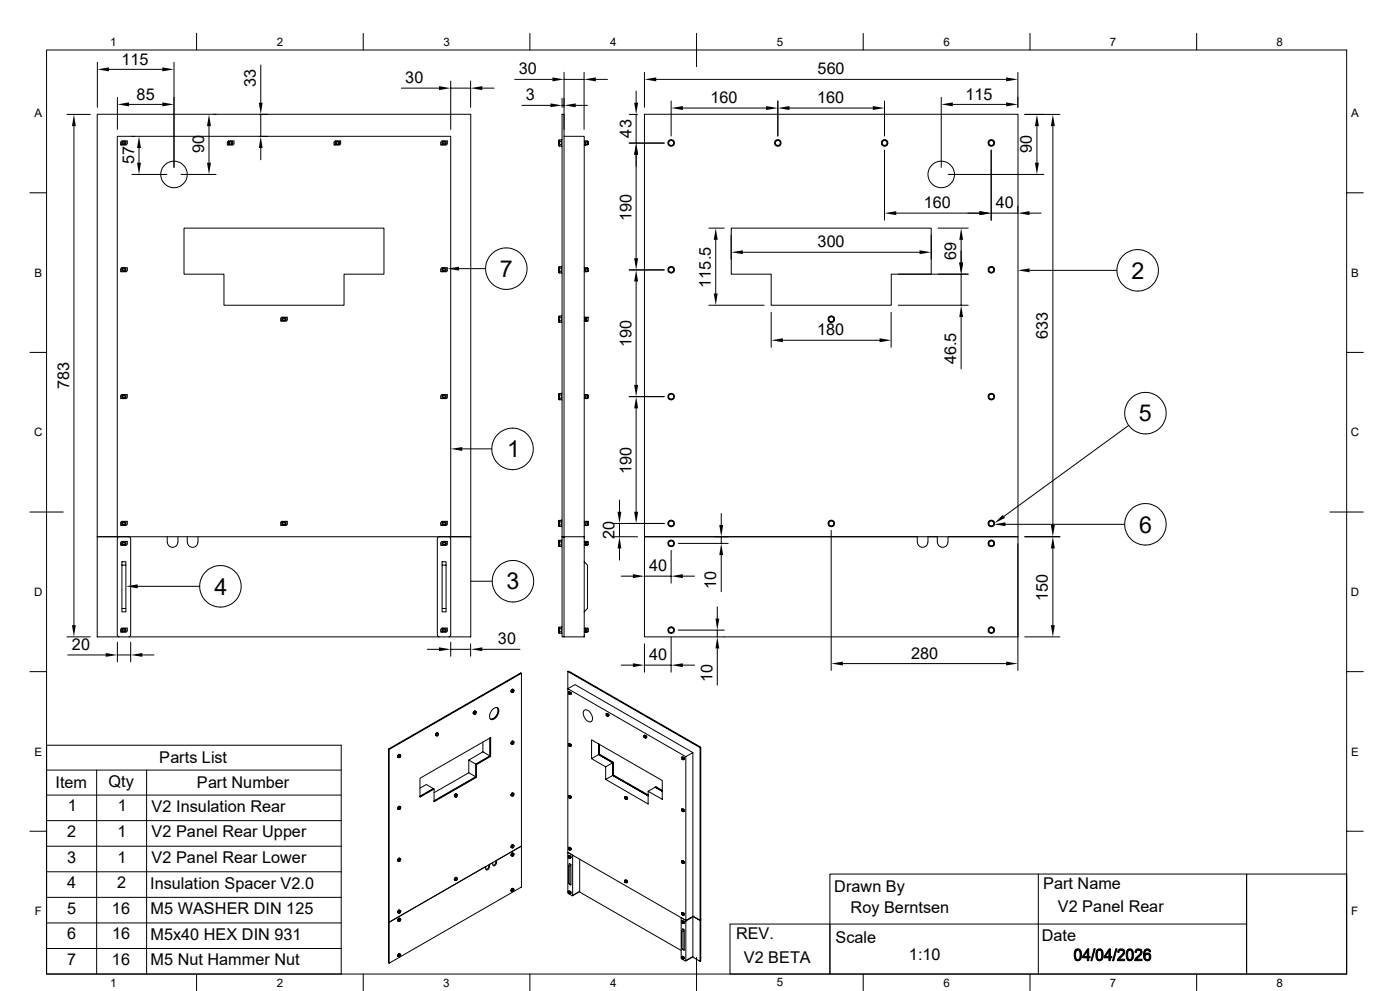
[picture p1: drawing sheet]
<svg xmlns="http://www.w3.org/2000/svg" width="420mm" height="297mm" viewBox="0 0 420 297" stroke-linecap="round" stroke-linejoin="round" font-family="sans-serif">
<defs><g id="words">
<g font-size="7">
<text x="149.9" y="83">7</text>
<text x="339.4" y="83.5">2</text>
<text x="341.7" y="126.3">5</text>
<text x="152.1" y="137.1">1</text>
<text x="341.7" y="159.6">6</text>
<text x="64.3" y="178.2">4</text>
<text x="151.9" y="176.7">3</text>
</g>
<g font-size="4.9">
<text x="36.4" y="19.3">115</text>
<text x="155.6" y="22.3">30</text>
<text x="245.3" y="22.3">560</text>
<text x="41" y="29.8">85</text>
<text x="76.7" y="26.1" transform="rotate(-90 76.7 26.1)">33</text>
<text x="121.6" y="25">30</text>
<text x="289.6" y="29.8">115</text>
<text x="157.7" y="30.1">3</text>
<text x="213.1" y="30.9">160</text>
<text x="245.1" y="30.9">160</text>
<text x="189.4" y="41.2" transform="rotate(-90 189.4 41.2)">43</text>
<text x="61.3" y="46" transform="rotate(-90 61.3 46)">90</text>
<text x="309.6" y="46" transform="rotate(-90 309.6 46)">90</text>
<text x="40.3" y="49.3" transform="rotate(-90 40.3 49.3)">57</text>
<text x="277.1" y="62.4">160</text>
<text x="298.7" y="62.4">40</text>
<text x="189.4" y="66.1" transform="rotate(-90 189.4 66.1)">190</text>
<text x="245.3" y="74.1">300</text>
<text x="286.9" y="78" transform="rotate(-90 286.9 78)">69</text>
<text x="213.3" y="86.2" transform="rotate(-90 213.3 86.2)">115.5</text>
<text x="245.1" y="100.5">180</text>
<text x="314.4" y="101.6" transform="rotate(-90 314.4 101.6)">633</text>
<text x="189.4" y="104.1" transform="rotate(-90 189.4 104.1)">190</text>
<text x="286.9" y="109.2" transform="rotate(-90 286.9 109.2)">46.5</text>
<text x="20.7" y="116.7" transform="rotate(-90 20.7 116.7)">783</text>
<text x="189.4" y="142.1" transform="rotate(-90 189.4 142.1)">190</text>
<text x="184.4" y="161.5" transform="rotate(-90 184.4 161.5)">20</text>
<text x="194.7" y="171.2">40</text>
<text x="214.9" y="176.5" transform="rotate(-90 214.9 176.5)">10</text>
<text x="314.4" y="180.1" transform="rotate(-90 314.4 180.1)">150</text>
<text x="21.6" y="194.8">20</text>
<text x="149.4" y="193.1">30</text>
<text x="194.7" y="197.9">40</text>
<text x="273.3" y="197.4">280</text>
<text x="213.7" y="204.5" transform="rotate(-90 213.7 204.5)">10</text>
<text x="47.8" y="228.8">Parts List</text>
<text x="16.6" y="236.3">Item</text>
<text x="32.6" y="235.8">Qty</text>
<text x="59.1" y="236.3">Part Number</text>
<text x="20.3" y="243.2">1</text>
<text x="35.3" y="243.2">1</text>
<text x="45.5" y="243.3">V2 Insulation Rear</text>
<text x="20.2" y="250.9">2</text>
<text x="35.3" y="250.9">1</text>
<text x="45.5" y="251">V2 Panel Rear Upper</text>
<text x="20.1" y="258.5">3</text>
<text x="35.3" y="258.5">1</text>
<text x="45.5" y="258.6">V2 Panel Rear Lower</text>
<text x="20.2" y="266.2">4</text>
<text x="35.2" y="266.2">2</text>
<text x="45" y="266.4">Insulation Spacer V2.0</text>
<text x="250.3" y="267.2">Drawn By</text>
<text x="313" y="266.6">Part Name</text>
<text x="20.1" y="273.9">5</text>
<text x="33.6" y="273.9">16</text>
<text x="45.1" y="274">M5 WASHER DIN 125</text>
<text x="255.1" y="273.5">Roy Berntsen</text>
<text x="317.3" y="273.4">V2 Panel Rear</text>
<text x="20.2" y="281.5">6</text>
<text x="33.6" y="281.5">16</text>
<text x="45.1" y="281.6">M5x40 HEX DIN 931</text>
<text x="220.8" y="281.3">REV.</text>
<text x="250.7" y="282.6">Scale</text>
<text x="272.7" y="287.8">1:10</text>
<text x="312.5" y="282.1">Date</text>
<text x="20.1" y="289.2">7</text>
<text x="33.6" y="289.2">16</text>
<text x="45.1" y="289.3">M5 Nut Hammer Nut</text>
<text x="223.2" y="288.8">V2 BETA</text>
</g>
<g font-size="3.5">
<text x="33" y="13.7">1</text>
<text x="83" y="13.7">2</text>
<text x="133" y="13.7">3</text>
<text x="183" y="13.7">4</text>
<text x="233" y="13.7">5</text>
<text x="283" y="13.7">6</text>
<text x="333" y="13.7">7</text>
<text x="383" y="13.7">8</text>
<text x="10.3" y="35.1">A</text>
<text x="405.3" y="35.1">A</text>
<text x="10.3" y="83">B</text>
<text x="405.3" y="83">B</text>
<text x="10.2" y="130.8">C</text>
<text x="405.2" y="130.8">C</text>
<text x="10.2" y="178.6">D</text>
<text x="405.2" y="178.6">D</text>
<text x="10.3" y="226.4">E</text>
<text x="405.3" y="226.4">E</text>
<text x="10.4" y="274.3">F</text>
<text x="405.4" y="274.3">F</text>
<text x="33" y="295.7">1</text>
<text x="83" y="295.7">2</text>
<text x="133" y="295.7">3</text>
<text x="183" y="295.7">4</text>
<text x="233" y="295.7">5</text>
<text x="283" y="295.7">6</text>
<text x="333" y="295.7">7</text>
<text x="383" y="295.7">8</text>
</g>
</g></defs>
<g fill="none" stroke="#000" stroke-width=".3">
<path d="M14 15h390v276.9h-390zM29.2 18.7v13.5M52.2 18.7v31.5M59 10v5M78.2 19.5v11.3M109 10v5M159 10v5M209 10v10M259 10v5M309 10v5M359 10v5M20.1 34.3h7"/>
<path d="M22.2 37.8v149.6M32.7 20.8h16M35.2 29.2v9.6M38.7 31.3h10M62.7 37.8v11M64.1 34.3h.7M77.8 34.3h2.5M78.2 34.3v6.6M120.4 26.4h11.3M135.2 24.3v14.5M135.2 26.4h6M141.2 24.3v7.9"/>
<path d="M144.7 26.4h3.5M154.4 23.8h11.3M156.5 31.6h8.6M168.6 29.5v2.7M168.6 31.6h.6M169.2 23.8h6M169.2 21.7v17.1M172.7 31.6h3.5M175.2 21.7v17.1M178.7 23.8h3.5M188.8 34.3h2.5M190.8 27.3v3.5"/>
<path d="M190.8 34.3v8.6M193.3 34.2h112.1v126.7h-112.1zM193.3 21.7v10.5M196.9 23.8h104.9M201.3 30.3v10.5M204.9 32.4h24.9M233.3 30.3v10.5M236.9 32.4h24.9M265.3 30.3v10.5M282.4 29.2v21M285.8 31.3h16M305.4 21.7v10.5"/>
<path d="M307.4 34.3h10.6M311.1 37.8v11M315.8 37.8v119.6M9 57.8h5M35.2 40.9h100v120h-100zM36.6 42.3l-.4 .4v.8h.4v-1.3h1.6l-.1 1-.3 .2M36.8 43.1l.4 .2 .3-.2M37.3 42.3l-.6 .2 .1 .7-.1-.4 .3-.4 .6 .1v.6l.1-.5-.4-.3M37.8 42.2v1.3h-1.2M39.6 52.3h10.5M39.6 40.9h.8M41.7 44.4v4.4"/>
<path d="M54.3 52.3h10.5M68.6 42.3l-.4 .4v.8h.4v-1.3h1.6v.9l-.4 .3M68.8 43.1l.4 .2 .3-.2M69.3 42.3l-.6 .3 .1 .6-.1-.5 .3-.3 .6 .1v.6l.1-.5-.4-.3M69.8 42.2v1.3h-1.2M77.8 40.9h2.5M78.2 44.4v3.5M100.6 42.3l-.4 .4v.8h.4v-1.3h1.6v.9l-.4 .3M100.9 43.1l.3 .2 .4-.2M101.1 42.3l.6 .3-.1 .6 .1-.5-.3-.3-.6 .1v.6l-.1-.5 .3-.3M101.8 42.2v1.3h-1.2M132.6 42.3l-.4 .4v.8h.4v-1.3h1.6v.9l-.4 .3"/>
<path d="M132.9 43.1l.3 .2 .4-.2M133.1 42.3l.6 .3-.1 .6 .1-.4-.3-.4-.6 .1v.6l-.1-.5 .4-.3M133.8 42.2v1.3h-1.2M167.8 42.4v.9h.6M167.8 43.3v.5M167.8 42v1.8M167.8 43.8h.6M168.4 42l-.7 .1 .1 .3h.6M168.6 41.9h-.2v2h.2M169.2 40.9h6.1v120M175.3 43.5h.1M175.3 42.2h.1"/>
<path d="M175.7 42.7v.8h.4v-1.3h-.7v1.3h.3M176.1 42.3l-.3 .4M176.1 43.3h.2M176.1 42.4h.2M176.3 42.4v.9M188.8 42.9h10.5M190.8 46.4v31M265.3 45v21M284.4 52.3h28.7M297.3 45v21M404 57.8h5M55.2 68.4h60v13.8h-12v9.3h-36v-9.3h-12z"/>
<path d="M167.8 79.9v1.9M168.4 79.9h-.6l-.1 .2 .1 .3h.6M168.6 79.9h-.2v2h.2M212.6 68.4h4.7M214.7 71.9v16.1M219.3 70.5v7.2M219.4 68.4h60v13.8h-12v9.3h-36v-9.3h-12zM222.8 75.6h53M268.9 63.9h24.9M279.4 70.5v7.2M281.4 68.4h9M288.3 71.9v6.8"/>
<path d="M297.3 63.9h8.1M305.4 61.8v1.8M308.9 63.9h3.4M36.3 80.4l.3-.1v1.1h-.4zM36.6 80.3h1.6l-.1 .9-.3 .2M36.8 81.2l.4 .1 .3-.1M37.3 80.3l-.6 .2 .1 .7-.1-.6 .4-.3 .5 .3v.6l.1-.4-.4-.5M37.8 80.3v1.1h-1.2M84.3 95.2l.3-.1v1.2h-.4zM84.6 95.1h1.6l-.1 .9-.3 .2M84.8 96l.4 .1 .3-.1M85.3 95.1l-.5 .2v.7"/>
<path d="M85.3 95.1l.4 .3v.5l-.1 .1v-.7l-.6-.1-.3 .3 .1 .5M85.8 95.1v1.2h-1.2M132.4 80.4l.2-.1v1.1h-.4zM132.6 80.3h1.6v.8l-.4 .3M132.9 81.2l.3 .1 .4-.1M133.1 80.3l.5 .2v.7l.1-.6-.4-.3-.6 .4 .1 .5-.1-.4 .4-.5M133.8 80.3v1.1h-1.2M137.7 80.5h7.9M167.8 95.2v.9h.6M167.8 96.1v.5M167.8 94.7v1.9M167.8 80.4v.9h.6"/>
<path d="M167.8 81.3v.5M167.8 96.6h.6M167.8 81.8h.6M168.4 94.7h-.6l-.1 .3 .1 .2h.6M168.6 94.7h-.2v1.9h.2M175.3 81.4h.1M175.3 80.3h.1M175.3 96.1h.2M175.3 95.2h.2M175.7 95.1h-.2v1.2h.2M176.1 80.3l-.3 .3M176.1 81.4h.2"/>
<path d="M176.1 80.4h.2M176.1 80.3h-.7v1.1h.3M176.1 80.3v1.1h-.4v-.8M176.3 80.4v1M176.4 95.1l-.3 .4M176.4 95.1h-.7v1.2h.3M176.4 95.1v1.2h-.4v-.8M188.8 80.9h10.5M190.8 84.4v31M200.5 80.4l.5-.2a.84 .84 0 0 1 1.2 .5 .84 .84 0 0 1-.8 1l-.4-.1a.98 .98 0 0 1-.5-1.2zM212.6 91.5h16.6M231.4 93.6v10.5"/>
<path d="M248.6 95.2l.8-.5 .7 .5v.5a.84 .84 0 0 1-1 .8 .84 .84 0 0 1-.5-1.3zM267.3 93.6v10.5M269.5 82.2h20.9M269.5 91.5h20.9M288.3 82.2v9.3M288.3 95v15.5M296.6 80.4l.4-.2a.84 .84 0 0 1 1.2 .5 .84 .84 0 0 1-.8 1.1 .84 .84 0 0 1-.8-1.2zM308.9 81h26.1M9 105.6h5M36.3 118.4l.3-.1v1.2h-.4zM36.6 118.3h1.6l-.1 .9-.3 .3M36.8 119.2l.4 .1 .3-.1"/>
<path d="M37.3 118.3l-.5 .1-.1 .6 .1 .2-.1-.5 .3-.3h.5l.1 .7 .1-.5-.4-.3M37.8 118.3v1.2h-1.2M132.4 118.4l.2-.1v1.2h-.4zM132.6 118.3h1.6v.8l-.4 .4M132.9 119.2l.3 .1 .4-.1M133.1 118.3l.5 .1 .1 .6-.1 .2 .1-.4-.4-.4h-.4l-.1 .7v-.6l.3-.2M133.8 118.3v1.2h-1.2M167.8 118.4v.9h.6M167.8 119.3v.5M167.8 117.9v1.9M167.8 119.8h.6M168.4 117.9h-.6l-.1 .3 .1 .2h.6"/>
<path d="M168.6 117.9h-.2v1.9h.2M175.3 119.5h.1M175.3 118.3h.1M176.1 118.3l-.3 .4M176.1 119.3h.2M176.1 118.4h.2M176.1 118.3h-.7v1.2h.3M176.1 118.3v1.2h-.4v-.8M176.3 118.4v.9M188.8 118.9h10.5M200.5 118.4l.8-.5 .8 .5v.5a.86 .86 0 0 1-1.1 .8 .86 .86 0 0 1-.5-1.3zM234.9 102h29"/>
<path d="M296.6 118.4l.8-.5 .4 .3a.81 .81 0 0 1 0 1.3 .81 .81 0 0 1-1.2-.6zM404 105.6h5M138.7 134.5h8.8M190.8 122.4v31M338.6 127.5l-37.4 27.3M9 153.5h10M36.6 156.3l-.4 .4v.8h.4v-1.2h1.6l-.1 .9-.3 .2M36.8 157.2l.4 .2 .3-.2M37.3 156.3l-.6 .2 .1 .7M37.3 156.3l.4 .3-.1 .5-.1-.6-.5-.1-.3 .4 .1 .4M37.8 156.3v1.2h-1.2M84.6 156.3l-.4 .4v.8h.4v-1.2h1.6v.8l-.4 .3"/>
<path d="M84.8 157.2l.4 .2 .3-.2M85.3 156.3l-.6 .3 .1 .6M85.3 156.3l.4 .3-.1 .5v-.5l-.6-.2-.3 .3 .1 .5M85.8 156.3v1.2h-1.2M132.6 156.3l-.4 .4v.8h.4v-1.2h1.6v.8l-.4 .3M132.9 157.2l.3 .2 .4-.2M133.1 156.3l-.4 .3 .1 .5v-.6l.6-.1 .3 .4-.1 .4M133.1 156.3l.5 .2v.7M133.8 156.3v1.2h-1.2M167.8 156.4v.9h.6M167.8 157.3v.5M167.8 156v1.8"/>
<path d="M167.8 157.8h.6M168.4 156h-.6l-.1 .2 .1 .2h.6M168.6 155.9h-.2v2h.2M175.3 156.3h.1M175.3 157.5h.1M176.1 156.3l-.3 .4M176.1 156.3h.3v.2M176.1 157.4h.2M176.1 156.3h-.7v1.2h.3M176.1 156.3v1.2h-.4v-.8M176.3 156.4v1M176.3 156.4l.1 .1"/>
<path d="M176.4 156.3l-.1 .1M176.4 157.3v.2h-.3M176.4 156.5v.8M176.4 157.3l-.1 .1M183.7 156.9h15.6M185.8 149.9v3.5M185.8 156.9v4M216.4 153.9v3.5M249.3 159v42M301.6 157.1h35.8M398.9 153.5h10.1M29.2 160.9v30h112v-30"/>
<path d="M29.2 160.9h6M29.2 160.9v-126.7h112v126.7M35.2 161.4v29M35.7 160.9l-.5 .5M35.7 160.9h3M36.3 162.4l.3-.1v1.1h-.4zM36.6 162.3h1.6l-.1 .9-.3 .2M36.6 169.4h1.2v13M36.8 163.2l.4 .1 .3-.1M37.3 162.3l-.6 .2 .1 .7-.1-.5 .4-.4 .5 .3v.6l.1-.6-.4-.3M37.8 162.3v1.1h-1.2M37.8 169.4v-1h-1.2v14"/>
<path d="M38.7 160.9l.5 .5M39.2 161.4v29M41.3 175.7h18.6M50.2 160.9a3.4 3.4 0 0 0 .3 2.5 1.57 1.57 0 0 0 1.8 .5 1.57 1.57 0 0 0 1-1.4M53.4 160.9v1.6M56.2 160.9v1.6M56.2 162.5a1.57 1.57 0 0 0 1.6 1.5 1.57 1.57 0 0 0 1.6-1.5M59.4 160.9v1.6M131.2 161.4v29M131.7 160.9l-.5 .5M131.7 160.9h3M132.4 162.4l.2-.1v1.1h-.4z"/>
<path d="M132.6 169.4h1.2v13M132.6 162.3h1.6v.8l-.4 .3M132.9 163.2l.3 .1 .4-.1M133.1 162.3l.5 .2v.7l.1-.5-.4-.4-.6 .4 .1 .5-.1-.6 .4-.3M133.8 169.4v-1h-1.2v14M133.8 162.3v1.1h-1.2M134.7 160.9l.5 .5M135.2 161.4v29M141.2 174.2h6.4M141.2 160.9h-6M167.8 162.4v.9h.6M167.8 163.3v.5"/>
<path d="M167.8 161.9v1.9M167.8 163.8h.6M168.4 161.9h-.6l-.1 .2 .1 .3h.6M168.6 161.9h-.2v2h.2M169.2 160.9v-126.7h-.6v126.7h.6v30h-.6v-30h6.7M175.3 168.4l.9 1v13l-.9 1M175.3 160.9v30h-6.1M175.3 163.4h.1M175.3 162.4h.1M175.6 162.3h-.2v1.1h.2M176.1 162.4l.2-.1v1.1h-.4zM176.3 162.3h-.7v1.1h.3"/>
<path d="M176.3 162.4v1M183.7 160.9h7.6M185.8 164.4v3.5M186.4 172.7h3.5M193.3 170.6v.7M193.3 172.7h8M200.5 162.4l.5-.2a.84 .84 0 0 1 1.2 .5 .84 .84 0 0 1-.8 1l-.4-.1a.98 .98 0 0 1-.5-1.2zM201.3 165v9.8M203.5 162.9h14.9M204.9 172.7h3.5M216.4 160.9v2M216.4 166.4v10.9"/>
<path d="M275.2 162.5a1.57 1.57 0 0 0 1.6 1.5 1.57 1.57 0 0 0 1.5-1.5M278.4 162.5v-1.6h2.8v1.6M281.2 162.5a1.57 1.57 0 0 0 1.6 1.5 1.57 1.57 0 0 0 1.6-1.5M284.4 162.5v-1.6h21v30h-112.1v-30h81.9v1.6M296.6 162.4l.4-.2a.84 .84 0 0 1 1.2 .5 .84 .84 0 0 1-.8 1.1 .84 .84 0 0 1-.8-1.2zM305.4 163v38M307.4 160.9h10.6M315.8 164.4v23M20.1 190.9h7M20.3 196.3h11.4M35.2 190.4l.5 .4M35.2 192.5v5.9"/>
<path d="M35.2 196.3h4M36.6 182.4h1.2v1h-1.2zM36.6 188.3l-.4 .4v.8h.4v-1.2h1.6l-.1 .9-.3 .2M36.8 189.1l.4 .2 .3-.2M37.3 188.3l-.6 .2 .1 .7-.1-.4 .3-.4 .5 .1 .1 .6 .1-.5-.4-.3M37.8 188.3v1.2h-1.2M39.2 190.4l-.5 .4M39.2 192.5v5.9M42.7 196.3h3.5M128.2 194.6h3.5M131.2 190.4l.5 .4M132.6 182.4h1.2v1h-1.2z"/>
<path d="M132.6 188.3l-.4 .4v.8h.4v-1.2h1.6v.8l-.4 .3M132.9 189.1l.3 .2 .4-.2M133.1 188.3l.6 .3-.1 .6 .1-.4-.3-.4-.6 .1v.6l-.1-.5 .4-.3M133.8 188.3v1.2h-1.2M135.2 190.4l-.5 .4M135.2 192.5v4.2M135.2 194.6h6M141.2 193v3.7M144.7 194.6h11.3M167.8 188.4v.9h.6M167.8 189.3v.5M167.8 188v1.8"/>
<path d="M167.8 189.8h.6M168.4 188l-.7 .1 .1 .3h.6M168.6 187.9h-.2v2h.2M175.3 189.4h.1M175.3 188.4h.1M175.6 188.3h-.2v1.2h.2M176.3 188.3l-.4 .4v.8h.4v-1.2h-.7v1.2h.3M176.3 188.4v1M186.4 199.3h3.5M193.3 193v8.5M193.3 199.3h8M201.3 191v10.5"/>
<path d="M203.5 188.8h13.8M204.9 199.3h3.5M215.2 181.9v3.5M215.2 188.8v2.1M215.2 194.4v11M217.3 190.9h.1M252.9 198.9h48.9M307.4 190.9h10.6M9 201.3h5M131 219.7l.5 .1h-.3M131.1 219.6a.58 .58 0 0 0-.4 .8M131.2 219.5v.1"/>
<path d="M131.3 219.8a.42 .42 0 0 0-.5 .1 .42 .42 0 0 0 .1 .6M131.5 219.8l-.3 .8-.5-.2M142 213.9l.1 .1M142 213.9v-.4l.3 .1v.4M142 213.5l.3-.4 .2 .2-.2 .3M142.3 213.1l.5 .2h-.3M142.5 213.1a.58 .58 0 0 0-.5 .8M142.5 213l.1 .1M142.5 213.4h.1a.26 .26 0 0 1 .2 .4 .26 .26 0 0 1-.5-.1zM142.6 213.2a.42 .42 0 0 0-.5 .2 .42 .42 0 0 0 .1 .6M142.8 213.3l-.2 .7-.6-.1M147.8 212.6a1.03 1.03 0 0 1 1.4-.5 1.03 1.03 0 0 1 .4 1.5 2.22 2.22 0 0 1-2.3 2 2.08 2.08 0 0 1 .5-3z"/>
<path d="M149.1 212.1a2.47 2.47 0 0 1-1.9 3.4M153.3 207.4h.1M153.4 207.3v-.3l.2 .5M153.4 207l.3-.4 .2 .2-.3 .3M153.7 206.6l.5 .2h-.3M153.8 207l.1-.2a.26 .26 0 0 1 .2 .4 .26 .26 0 0 1-.5 0zM153.9 206.6a.53 .53 0 0 0-.5 .2 .53 .53 0 0 0 0 .6M154 206.7a.42 .42 0 0 0-.5 .2 .42 .42 0 0 0 0 .5M154.2 206.8l-.3 .7-.5-.2M156.4 201.8v64.1l-39.6 22.8-.3-.2v-12.2l.3 .1 28.9-16.7v.7M170.3 201.3l39.7 22.8 .2-.2v51.8M170.5 207.8h.3l-.2 .2"/>
<path d="M170.5 207.7v.1M170.6 207.9h.1M170.6 207.6h.1M170.6 207.7l.1 .3zM170.7 207.6h-.1M170.7 207.3l-.1 .3M170.7 207.3h.1M170.8 207.6l.1 .4M170.9 208h.1M170.9 208l-.1 .1M170.9 207.3v.1M170.9 207.4l.3 .2"/>
<path d="M171 207.7v.5l-.2-.1M171.2 208l-.2 .2M171.2 207.7v.3zM171.3 208l-.1 .1M171.3 207.9v.1M171.4 207.6l-.6-.3-.2 .1 .6 .3M175.2 213a1.67 1.67 0 0 1 2.3 1.4 1.09 1.09 0 0 1 .3 1.3 1.09 1.09 0 0 1-1.3 .5 2.66 2.66 0 0 1-1.3-3.2zM181.9 214.3h.3l-.2 .2M181.9 214.2v.1M181.9 214.4v.1M181.9 214.5h.1M181.9 214.2l.1 .3z"/>
<path d="M182 214.1l.2 .1M182 214.1h.1M182 214.5h.1M182 214.1l-.1 .1M182 213.9h.1M182 214.1l.1 .1M182 213.8l-.1 .4M182.1 214.1l.1 .4M182.2 214.5h.1M182.2 213.9h.1M182.3 214.5l-.1 .1M182.3 213.9l.3 .2"/>
<path d="M182.3 214.2v.5l-.2-.1M182.5 214.5l-.2 .2M182.6 214.5l-.1 .1M182.7 214.5h-.1M182.7 214.5v-.3l-.1 .3M182.7 214.2l-.6-.4-.2 .2 .7 .2M404 201.3h5M14 230.8h88.4M14 238.3h88.4M14 223.4h88.4v68.5h-88.4zM29 230.8v61.1M44 230.8v61.1"/>
<path d="M116.5 224.5v51.8l.3 .1 39.6-22.8-7.4 4.3v.6M116.8 224.6l39.6-22.8-.2-.1-39.7 22.8 .3 .1v64.1M119.3 226.9l.1 .1M119.4 226.9v-.4l.2 .2v.3M119.4 226.5l.3-.3 .2 .2-.3 .3M119.7 226.2l.5 .1h-.3M119.8 226.1a.58 .58 0 0 0-.4 .8M119.8 226.5l.1-.1a.26 .26 0 0 1 .2 .4 .26 .26 0 0 1-.4 0zM119.8 226.1h.1M120 226.3a.42 .42 0 0 0-.5 .2 .42 .42 0 0 0 0 .5M120.2 226.3l-.2 .7-.6-.1M130.7 220.4l.1 .1"/>
<path d="M130.7 220.4v-.4l.2 .5M130.7 220l.3-.3 .2 .1-.3 .3M131.1 220l.1-.1a.26 .26 0 0 1 .2 .4 .26 .26 0 0 1-.4 0zM136.4 238.3l.3-.3 .2 .1-.3 .4M136.7 238l.5 .2-.3-.1M136.7 238.4l.2-.2a.26 .26 0 0 1 .2 .4 .26 .26 0 0 1-.4 0zM136.9 238a.52 .52 0 0 0-.5 .2 .52 .52 0 0 0 0 .6M136.9 238.1a.42 .42 0 0 0-.5 .2 .42 .42 0 0 0 .1 .5M137.2 238.1l-.3 .8-.5-.2v-.4l.2 .5M140.6 231.6v-3.8l2.1 1.2v3.8l-12.5 7.2 12.5-7.2-2.1-1.2-10.4 6M140.6 227.8l4.3-2.5 2.1 1.3-4.3 2.4v3.8l.3 .2v-3.8M143 233l-12.8 7.3v-3.8l-.2-.2-4 2.4 4-2.4-2.1-1.2-1.9 1.1"/>
<path d="M144.9 222.4v2.9M147.2 226.7l-4.2 2.5-.3-.2 4.3-2.4v-5.4v5.4l.2 .1v-5.6l-21.2 12.2v5.6l4.2-2.4M153.3 222.9l.1 .1M153.3 238.5h.1M153.4 222.9v-.4l.2 .5M153.4 222.5l.3-.3 .2 .1-.3 .3M153.4 238l.3-.3 .2 .1-.3 .4M153.7 222.2l.5 .1h-.3M153.7 237.7l.5 .2-.3-.1M153.8 238l.1-.1a.26 .26 0 0 1 .2 .4 .26 .26 0 0 1-.5 0zM153.9 222.4a.26 .26 0 0 1 .2 .4 .26 .26 0 0 1-.5 0zM153.9 222.1a.53 .53 0 0 0-.5 .2 .53 .53 0 0 0 0 .6"/>
<path d="M153.9 237.7a.53 .53 0 0 0-.5 .2 .53 .53 0 0 0 0 .6M154 222.2a.42 .42 0 0 0-.5 .2 .42 .42 0 0 0 0 .6M154 237.8a.42 .42 0 0 0-.5 .2 .42 .42 0 0 0 0 .5M154.2 222.3l-.3 .8-.5-.2M154.2 237.9l-.3 .7-.5-.2v-.4l.2 .5M170.5 238.8l.3 .1-.1 .2M170.5 223.3l.4 .1-.3 .2M170.5 238.8v.1M170.6 238.5v.3M170.6 238.5l.2-.1 .6 .3M170.6 238.5l.6 .3M170.6 223.4v.1"/>
<path d="M170.6 239l.1 .1M170.6 223.1l.2 .1zM170.7 238.7h.1M170.6 223.2l.1 .4zM170.6 238.8l.1 .3zM170.7 223.1l-.1 .1M170.7 222.8l-.1 .4M170.7 238.4l-.1 .1M170.7 222.9h.1M170.7 238.4h.1M170.8 223.6l.2 .1M170.8 239.1l.2 .2"/>
<path d="M170.8 223.1l.1 .5M170.8 238.7l.1 .4M170.9 223.6h.1M170.9 239.1h.1M170.9 223.5v.1M170.9 222.9h.1M170.9 238.5h.1M170.9 239.1h-.1M170.9 222.9l.3 .2M170.9 238.5l.3 .1M171 223.2v.5M171 238.8v.5"/>
<path d="M171.2 223.6l-.2 .1M171.2 239.1l-.2 .1M171.2 223.2v.4zM171.2 238.8v.3zM171.3 223.6l-.1 .1M171.3 239.1l-.1 .1M171.3 223.5h.1M171.3 239.1h.1M171.4 223.2l-.6-.4-.2 .2 .6 .2M177.5 227.4v-5.7l21.2 12.2v5.7l-4.3-2.4 2.2-1.3 2.1 1.3-2.1-1.3 .2-.1 1.9 1.1M179.8 223.1v2.9l-.2 .1v-3.2v3.2l4.2 2.5 .2-.1-4.2-2.5M181.7 233.6v-3.8l2.1-1.2v3.8l10.6 6.1-10.6-6.1-2.1 1.2 12.7 7.4v-3.8"/>
<path d="M184 228.5v3.8l-.2 .1v-3.8l-4.2-2.5-2.1 1.3 4.2 2.4M184 232.3l10.4 6M187.4 238.9l.7 .2M187.4 238.9v.5l.4 .2v-.5M187.4 238.9l.3-.2 .6 .4M187.5 239.1h.1M187.5 239v.4h.2M187.5 239v.2M187.5 239h.1M187.6 239.1l.1 .3zM187.6 239l-.1 .2 .2-.2 .1 .4M187.6 238.7l-.2 .2"/>
<path d="M187.6 238.8h.1M187.6 239l.1 .1M187.6 239.4h.1M187.7 239.4h.1M187.7 239.4l-.2-.1 .3 .1M187.8 239.4h.1M187.8 238.8h.1M187.8 238.8l.3 .2M187.9 238.8l.4 .4M188 238.8h-.1M188.1 239.4l-.3 .2M188.2 239.4h.1"/>
<path d="M188.2 239.5l-.2 .1M188.3 239.4v-.3l-.2 .3M188.3 239.4h-.2M193.2 220.8l.3 .1-.2 .2M193.2 220.8h.1M193.2 220.9v.1M193.2 221h.1M193.3 220.7v.4zM193.2 220.7h.1M193.3 220.6h.1M193.3 220.4h.1M193.3 220.3l-.1 .4"/>
<path d="M193.4 220.6h-.1M193.5 220.6v.5M193.5 221.1h.1M193.5 221v.1M193.5 220.4h.1M193.5 221h.1M193.6 220.4l.3 .2M193.6 220.7v.5l-.2-.1M193.9 221.1l-.3 .1M193.9 220.7l.1-.1-.1 .5zM194 221h-.1M194 221.1h-.2"/>
<path d="M194 220.6l-.6-.3-.2 .2 .7 .2M204.5 227.3l.3 .1-.1 .2M204.5 227.3h.1M204.5 227.5h.1M204.6 227.2l.1 .4zM204.6 227.1l.2 .1M204.6 227.6h.1M204.6 227.1v.1M204.6 227.1l.3 .2-.1 .3M204.6 227.1h.1M204.7 226.9h.1M204.7 226.9l-.2 .3"/>
<path d="M204.7 227.1l-.1 .1M204.8 227.6l.1 .1M204.9 227.5l-.1 .1M204.9 227.6h.1M204.9 226.9l.3 .2M204.9 227.2v.5M205.2 227.6l-.3 .1M205.3 227.6l-.2 .1M205.3 227.5h.1M205.3 227.5v-.3l-.1 .4M205.3 227.2l-.5-.3-.3 .1 .7 .2M205.3 227.5l-.1 .1"/>
<path d="M205.7 226.8v49M207.9 225.6l-35.4-20.4-2.2 1.2v49.1M210 224.1v64l.2-.1v-12.3M210.2 223.9l-39.6-22.8-.3 .2v5.1l35.4 20.4 2.2-1.2v49M9 249.1h5M14 246h88.4M14 253.6h88.4M119.3 242.5h.1M119.3 258l.1 .1M119.4 242.4v-.3l.2 .1v.4M119.4 242.1l.3-.4 .2 .2-.3 .3M119.4 258v-.4l.2 .1v.4"/>
<path d="M119.4 257.6l.3-.3 .2 .1-.3 .3M119.7 241.7l.5 .2h-.3M119.7 257.3l.5 .1h-.3M119.8 242.1l.1-.2a.26 .26 0 0 1 .2 .4 .26 .26 0 0 1-.4 0zM119.8 241.6a.58 .58 0 0 0-.4 .9M119.8 257.2a.58 .58 0 0 0-.4 .8M119.8 257.6l.1-.1a.26 .26 0 0 1 .2 .4 .26 .26 0 0 1-.4 0zM119.8 241.6h.1M119.8 257.1l.1 .1M120 241.8a.42 .42 0 0 0-.5 .2 .42 .42 0 0 0 0 .5M120 257.3a.42 .42 0 0 0-.5 .2 .42 .42 0 0 0 0 .6M120.2 241.9l-.2 .7-.6-.2"/>
<path d="M120.2 257.4l-.2 .7-.6-.1M146.6 259.6l-.3 .7-.5 .3M146.6 259.2v.4M146.8 259.8a.7 .7 0 0 1-.2 .7 .7 .7 0 0 1-.8 .1v-.2M147.8 259.2v-.7l-.9 .6v.6l-.3-.1M148.7 258.4l-.2 .7-.5 .3M148.8 258v.4l.2 .1M148.9 258.5a.7 .7 0 0 1-.2 .8 .7 .7 0 0 1-.8 0v-.2M153.3 254h.1M153.3 256.5h.1M153.4 253.6l.3-.4 .2 .2-.3 .3M153.4 256.4v-.4l.2 .5"/>
<path d="M153.4 256l.3-.3 .2 .1-.3 .4M153.7 253.2l.5 .2h-.3M153.7 255.7l.5 .2-.3-.1M153.8 255.9h.1a.26 .26 0 0 1 .2 .4 .26 .26 0 0 1-.5 0zM153.9 253.4a.26 .26 0 0 1 .2 .4 .26 .26 0 0 1-.5 0zM153.9 253.2a.53 .53 0 0 0-.5 .2 .53 .53 0 0 0 0 .6M153.9 255.7a.53 .53 0 0 0-.5 .2 .53 .53 0 0 0 0 .6M154 253.3a.42 .42 0 0 0-.5 .2 .42 .42 0 0 0 0 .5M154 255.8a.42 .42 0 0 0-.5 .2 .42 .42 0 0 0 0 .5M154.2 253.4l-.3 .7-.5-.1v-.4l.2 .5M154.2 255.9l-.3 .7-.5-.2M170.3 255.5l35.4 20.3 2.2-1.2"/>
<path d="M170.3 255.5v12M170.4 255.7l.1-.1 1.3 .9M170.5 256.5v.5l.4 .3v-.5M170.5 255.5l-.1 .1M170.5 259.4l.4 .3v5.3M170.5 254.4h.3l-.1 .2M170.5 256.8l.3 .1-.1 .2M170.5 254.4h.1M170.5 256.8v.1M170.6 254.6l.1 .1M170.6 254v.3M170.6 254l.6 .3"/>
<path d="M170.6 254.5v.1M170.6 254.3l.1 .3zM170.6 256.8l.1 .3zM170.6 256.7h.1M170.6 256.5h.1M170.6 256.7l.3 .2-.2 .2M170.6 257l.2 .1M170.6 256.7l-.1 .2M170.7 254.2h.1M170.7 254.2l.1 .1M170.7 256.4l-.2 .1 .7 .3M170.7 256.4l.6 .4"/>
<path d="M170.8 254.7l.2 .1M170.8 254h-.2M170.8 253.9l-.2 .1M170.8 253.9l.6 .4M170.8 256.8l-.2-.1-.1 .2M170.8 254.3l.1 .3M170.8 257.1h.1M170.9 254.6h.1M170.9 256.5h.1M170.9 257.1h-.1M170.9 257.1h.1M170.9 254h.1"/>
<path d="M170.9 254.6l-.1 .1M170.9 259.7l.4-.6-.4-.3-.4 .6v5.4M170.9 254l.3 .2M171 254.3v.5M171 256.5h.1M171.2 257.1l-.3 .2M171.2 256.7l-.3-.2 .3 .2M171.2 257.1l-.1 .2M171.2 254.6l-.2 .2M171.2 254.3v.3zM171.3 257l-.1 .1M171.3 259.1v6.1"/>
<path d="M171.3 257v-.2l-.1 .3M171.3 254.7l-.1 .1M171.3 254.6h.1M172 256.4l-.2 .1v11.9M173.9 257.5v9.6M204.5 242.9h.3l-.1 .2M204.5 258.4h.3l-.1 .3M204.5 242.8v.1M204.5 258.4h.1M204.5 243h.1M204.5 258.6h.1M204.5 258.5v.1"/>
<path d="M204.6 242.8l.1 .3zM204.6 258.3l.1 .4zM204.6 243.1h.1M204.6 258.7h.1M204.6 242.7h.1M204.6 258.2v.1M204.6 242.7h.2M204.6 258.2l.2 .1M204.6 258.2h.1M204.7 242.4h.1M204.7 242.7h.1M204.7 258h.1"/>
<path d="M204.7 258.2l.1 .1M204.7 242.4l-.2 .3M204.7 257.9l-.2 .4M204.7 242.7h-.1M204.7 258.2l-.1 .1M204.8 258.7l.1 .1M204.8 242.7v.4M204.8 258.2v.5M204.9 243.1h-.1M204.9 258.6l-.1 .1M204.9 243.1h.1M204.9 258.7h.1"/>
<path d="M204.9 242.4v.1M204.9 258h.1M204.9 242.8v.5l-.1-.1M204.9 258.3v.5M204.9 242.5l.3 .2M204.9 258l.3 .2M204.9 243.1l-.1 .1M205.2 243.1l-.3 .1M205.2 258.7l-.3 .1M205.3 243.1l-.2 .1M205.3 258.7h-.2M205.3 243v.1"/>
<path d="M205.3 243v-.3l-.1 .4M205.3 242.7l-.5-.3-.3 .1 .7 .3M205.3 258.6h.1M205.3 258.6v-.3l-.1 .4M205.3 258.3l-.5-.4-.3 .2 .7 .2M205.3 243l-.1 .1M205.3 258.6l-.1 .1M404 249.1h5M14 261.3h88.4M14 268.9h88.4M14 276.6h88.4M119.3 276l.1 .1"/>
<path d="M119.4 273.1l.3-.3 .2 .2-.3 .3M119.4 276v-.4l.2 .1v.4M119.4 275.6l.3-.3 .2 .1-.3 .3M119.7 272.8l.5 .2-.3-.1M119.7 275.3l.5 .1h-.3M119.8 272.7a.58 .58 0 0 0-.4 .9h-.1M119.8 275.2a.58 .58 0 0 0-.4 .8M119.8 273.1l.1-.1a.26 .26 0 0 1 .2 .4 .26 .26 0 0 1-.4 0zM119.8 275.6l.1-.1a.26 .26 0 0 1 .2 .4 .26 .26 0 0 1-.4-.1zM119.8 272.7l.1 .1M119.8 275.2h.1M120 272.9a.42 .42 0 0 0-.5 .2 .42 .42 0 0 0 0 .5"/>
<path d="M120 275.3a.42 .42 0 0 0-.5 .2 .42 .42 0 0 0 0 .6M120.2 273l-.3 .7-.5-.2v-.4l.2 .2v.3M120.2 275.4l-.2 .7-.6-.1M136.4 263.8h.1M136.4 263.7v-.3l.2 .5M136.4 263.4l.3-.4 .2 .1-.3 .4M136.7 263l.5 .2-.3-.1M136.7 263.4l.2-.2a.26 .26 0 0 1 .2 .4 .26 .26 0 0 1-.4 0zM136.9 263a.52 .52 0 0 0-.5 .2 .52 .52 0 0 0 0 .6M136.9 263.1a.42 .42 0 0 0-.5 .2 .42 .42 0 0 0 .1 .5M137.2 263.2l-.3 .7-.5-.2M153.3 267.1h.1"/>
<path d="M153.4 267v-.3l.2 .5M153.4 266.7l.3-.4 .2 .1-.3 .4M153.7 266.3l.5 .2-.3-.1M153.9 266.5a.26 .26 0 0 1 .2 .4 .26 .26 0 0 1-.5 0zM153.9 266.3a.53 .53 0 0 0-.5 .2 .53 .53 0 0 0 0 .6M154 266.4a.42 .42 0 0 0-.5 .2 .42 .42 0 0 0 0 .5M154.2 266.5l-.3 .7-.5-.2M170.4 267.5l1.3 1 .1-.1M170.5 267.1v.6l.4 .2v-.5M170.5 267.2l.7 .2M170.5 264.8l.8 .4zM170.6 267.3l.2 .1 .1 .4-.3-.1 .3-.1-.2-.2-.2 .1"/>
<path d="M170.6 267.4l.1 .4zM170.6 267.7l.3 .1M170.6 267.3l-.1 .2M170.7 267l-.2 .2M170.7 267.1h-.2M170.7 267l.2 .2M170.8 267.4l-.3 .1M170.9 267.1h.1M170.9 267.1l.3 .2M170.9 267.2l.4 .2M171 267.1h.1M171.2 267.8l-.3 .1"/>
<path d="M171.2 267.4v.4zM171.2 267.8l-.1 .1M171.3 267.7l-.1 .1M173.8 267.3l30.5 17.6M173.9 267.1l-2.2 1.4M173.9 267.1l-2.1 1.3M187.4 263.9l.7 .2M187.4 263.9v.5l.4 .2v-.5M187.5 264.3l.3 .2M187.5 264.3l.2-.3 .1 .5M187.5 264h.1M187.5 264.3l.2 .1"/>
<path d="M187.5 264v.3l.2 .2M187.6 264.1l.1 .3zM187.6 264l-.1 .3M187.6 264l.1 .1M187.6 264.4l.1 .1M187.7 264.4l.1 .1M187.7 263.7l-.3 .2M187.7 263.8l-.3 .1M187.7 263.7l.2 .2M187.8 264.5h.1M187.8 263.8h.1M187.8 263.8l.3 .2"/>
<path d="M187.9 263.8l.4 .4M187.9 263.9l.4 .2M188 263.8h-.1M188.1 264.5l-.3 .1M188.2 264.4v.1M188.2 264.5l-.2 .1M188.3 264.4v-.3l-.2 .4M188.3 264.4l-.2 .1M204.4 275.1h.1M204.5 279l.4 .2v5.4M204.5 276.1l.6 .3M204.5 276.1v.5l.4 .2v-.4"/>
<path d="M204.5 276.4h.3l-.1 .2M204.5 273.9l.3 .1-.1 .2M204.5 276.4h.1M204.5 274.1h.1M204.5 273.6v.2M204.5 275.2l-.2 .1v11.8l1.3 .9M204.5 275.1l1.2 .9M204.5 273.6l.7 .3M204.6 276.2l-.1 .1M204.6 276.2v.1M204.6 276.2h.1M204.6 273.9l.1 .3z"/>
<path d="M204.6 276.3l.1 .3zM204.6 276.2l-.1 .3 .1-.3 .1 .1M204.6 276.6h.1M204.6 273.7v.1M204.6 276.3h.1M204.6 276.6h.2M204.7 273.5h.1M204.7 273.8h.1M204.7 276l-.2 .1M204.7 276l.6 .3M204.7 273.7l-.1 .1M204.7 276.3l.2 .3h-.3"/>
<path d="M204.8 274.2l.1 .2M204.8 273.8v.4M204.8 276.6v.1M204.8 276h.1M204.9 274.2h-.1M204.9 276l.2 .2M204.9 274.2h.1M204.9 276.6l-.1 .1M204.9 279.2l.4-.6-.4-.2-.4 .6v5.3M204.9 273.6h.1M204.9 276h.1M204.9 273.9v.5"/>
<path d="M204.9 273.6l.3 .1M204.9 276.1l.3 .2M205 273.6l.3 .2M205 273.6h-.5M205.1 276.7l-.2 .1M205.1 276.4l.2-.1-.2 .4zM205.2 274.2l-.3 .1M205.2 276.6l-.1 .2M205.3 274.2l-.2 .1M205.3 278.6v6.2M205.3 274.1v.1M205.3 274.1v-.3l-.1 .4"/>
<path d="M205.3 274.1l-.1 .1M207.8 274.6l.1 .2M207.9 274.8v11.9M207.9 274.8l-2.2 1.3v11.8l2.2-1.2M207.9 274.6l2.1 1.2 .2-.1M219 276.9h30v15h-30zM249 262h125v29.9h-125zM249 276.9h125M311.5 262v29.9M374 262h30v29.9h-30zM14 284.3h88.4M59 291.9v5"/>
<path d="M109 291.9v5M119.3 286.6l.1 .1M119.4 286.2l.3-.3 .2 .1-.3 .3M119.7 285.9l.5 .1h-.3M119.8 285.8a.58 .58 0 0 0-.4 .8M119.8 285.8h.1M119.9 286.1a.26 .26 0 0 1 .2 .4 .26 .26 0 0 1-.4 0zM120 286a.42 .42 0 0 0-.5 .1 .42 .42 0 0 0 0 .6M120.2 286l-.3 .8-.5-.2v-.4l.2 .1v.4M159 291.9v5M204.5 284.3l.8 .5zM204.5 286.7l.6 .3"/>
<path d="M204.5 286.7v.5l.4 .3v-.5M204.5 286.7l.2-.1 .6 .3M204.5 287.1l.2-.2 .2 .2-.2 .2M204.5 286.9v.2M204.6 286.9h.1M204.6 286.9l.1 .4zM204.6 286.6l-.1 .1M204.6 286.6h.1M204.6 287.3h.1M204.6 286.9l-.1 .2M204.6 287.2l.2 .1M204.7 286.9l.2 .4h-.3"/>
<path d="M204.8 287.3h.1M204.9 286.6l.2 .3M204.9 286.6h.1M204.9 286.7l.3 .2M205.1 287.3l-.2 .1M205.1 287v.3zM205.2 287.4h-.1M205.2 287.2v.1M205.7 287.9l-.1 .1M207.8 286.8l-2.1 1.2M207.9 286.7l2.1 1.4M209 286.9v10"/>
<path d="M259 291.9v5M309 291.9v5M359 291.9v5"/>
<circle cx="37.2" cy="42.8" r=".34"/>
<circle cx="37.2" cy="42.8" r=".47"/>
<circle cx="52.2" cy="52.3" r="4"/>
<circle cx="69.2" cy="42.8" r=".34"/>
<circle cx="69.2" cy="42.8" r=".47"/>
<circle cx="101.2" cy="42.8" r=".34"/>
<circle cx="101.2" cy="42.8" r=".47"/>
<circle cx="133.2" cy="42.8" r=".34"/>
<circle cx="133.2" cy="42.8" r=".47"/>
<circle cx="201.3" cy="42.8" r=".77"/>
<circle cx="201.3" cy="42.9" r=".92"/>
<circle cx="201.3" cy="42.8" r=".98"/>
<circle cx="233.3" cy="42.8" r=".77"/>
<circle cx="233.4" cy="42.8" r=".98"/>
<circle cx="233.4" cy="42.9" r=".9"/>
<circle cx="265.4" cy="42.9" r=".9"/>
<circle cx="265.4" cy="42.8" r=".77"/>
<circle cx="265.4" cy="42.8" r=".98"/>
<circle cx="282.4" cy="52.3" r="4"/>
<circle cx="297.4" cy="42.8" r=".77"/>
<circle cx="297.4" cy="42.9" r=".92"/>
<circle cx="297.4" cy="42.8" r=".98"/>
<circle cx="37.2" cy="80.9" r=".34"/>
<circle cx="37.2" cy="80.9" r=".47"/>
<circle cx="85.2" cy="95.7" r=".34"/>
<circle cx="85.2" cy="95.7" r=".47"/>
<circle cx="133.2" cy="80.9" r=".34"/>
<circle cx="133.2" cy="80.9" r=".47"/>
<circle cx="151.9" cy="80.5" r="6.2"/>
<circle cx="201.3" cy="80.9" r=".77"/>
<circle cx="201.3" cy="80.8" r=".98"/>
<circle cx="249.4" cy="95.7" r=".77"/>
<circle cx="249.4" cy="95.7" r=".98"/>
<circle cx="297.4" cy="80.9" r=".77"/>
<circle cx="297.4" cy="80.8" r=".98"/>
<circle cx="341.3" cy="81" r="6.2"/>
<circle cx="37.2" cy="118.9" r=".34"/>
<circle cx="37.2" cy="118.9" r=".47"/>
<circle cx="133.2" cy="118.9" r=".34"/>
<circle cx="133.2" cy="118.9" r=".47"/>
<circle cx="201.3" cy="118.9" r=".77"/>
<circle cx="201.3" cy="118.9" r=".98"/>
<circle cx="297.4" cy="118.9" r=".77"/>
<circle cx="297.4" cy="118.9" r=".98"/>
<circle cx="153.8" cy="134.5" r="6.2"/>
<circle cx="343.6" cy="123.8" r="6.2"/>
<circle cx="37.2" cy="156.9" r=".34"/>
<circle cx="37.2" cy="156.9" r=".47"/>
<circle cx="85.2" cy="156.9" r=".34"/>
<circle cx="85.2" cy="156.9" r=".47"/>
<circle cx="133.2" cy="156.9" r=".34"/>
<circle cx="133.2" cy="156.9" r=".47"/>
<circle cx="201.3" cy="156.9" r=".77"/>
<circle cx="201.3" cy="156.9" r=".92"/>
<circle cx="201.3" cy="156.9" r=".98"/>
<circle cx="249.4" cy="156.9" r=".9"/>
<circle cx="249.4" cy="156.9" r=".77"/>
<circle cx="249.4" cy="156.9" r=".98"/>
<circle cx="297.4" cy="156.9" r=".77"/>
<circle cx="297.4" cy="156.9" r=".92"/>
<circle cx="297.4" cy="156.9" r=".98"/>
<circle cx="343.6" cy="157.1" r="6.2"/>
<circle cx="37.2" cy="162.9" r=".34"/>
<circle cx="37.2" cy="162.9" r=".47"/>
<circle cx="66.1" cy="175.7" r="6.2"/>
<circle cx="133.2" cy="162.9" r=".34"/>
<circle cx="133.2" cy="162.9" r=".47"/>
<circle cx="153.9" cy="174.2" r="6.2"/>
<circle cx="201.3" cy="162.9" r=".77"/>
<circle cx="201.3" cy="162.8" r=".98"/>
<circle cx="297.4" cy="162.9" r=".77"/>
<circle cx="297.4" cy="162.8" r=".98"/>
<circle cx="37.2" cy="188.8" r=".34"/>
<circle cx="37.2" cy="188.8" r=".47"/>
<circle cx="133.2" cy="188.8" r=".34"/>
<circle cx="133.2" cy="188.8" r=".47"/>
<circle cx="201.3" cy="188.8" r=".77"/>
<circle cx="201.3" cy="188.9" r=".92"/>
<circle cx="201.3" cy="188.8" r=".98"/>
<circle cx="297.4" cy="188.8" r=".77"/>
<circle cx="297.4" cy="188.9" r=".92"/>
<circle cx="297.4" cy="188.8" r=".98"/>
</g>
<g fill="#000">
<path d="M22.2 34.3l.5 3.5h-1.1zM29.2 20.8l3.5-.6v1.2zM35.2 31.3l3.5-.6v1.2zM48.7 20.2l3.5 .6-3.5 .6zM48.7 30.7l3.5 .6-3.5 .6zM62.7 34.3l.6 3.5h-1.2zM77.6 30.8h1.2l-.6 3.5zM131.7 25.8l3.5 .6-3.5 .6zM141.2 26.4l3.5-.6v1.2zM165.1 31l3.5 .6-3.5 .5zM165.7 23.2l3.5 .6-3.5 .6zM169.2 31.6l3.5-.6v1.1z"/>
<path d="M175.2 23.8l3.5-.6v1.2zM190.2 30.8h1.2l-.6 3.5zM193.3 23.8l3.5-.6v1.2zM201.3 32.4l3.6-.6v1.2zM229.8 31.8l3.5 .6-3.5 .6zM233.3 32.4l3.6-.6v1.2zM261.8 31.8l3.5 .6-3.5 .6zM282.4 31.3l3.4-.6v1.2zM301.8 23.2l3.6 .6-3.6 .6zM301.8 30.7l3.6 .6-3.6 .6zM311.1 34.3l.6 3.5h-1.2zM315.8 34.3l.6 3.5h-1.1z"/>
<path d="M41.7 40.9l.6 3.5h-1.2zM41.1 48.8h1.2l-.6 3.5zM62.1 48.8h1.2l-.6 3.5zM78.2 40.9l.6 3.5h-1.2zM190.8 42.9l.6 3.5h-1.2zM310.5 48.8h1.2l-.6 3.5zM190.2 77.4h1.2l-.6 3.5zM214.7 68.4l.6 3.5h-1.2zM219.3 75.6l3.5-.6v1.2zM265.3 63.9l3.6-.6v1.2zM275.8 75l3.6 .6-3.6 .6zM288.3 68.4l.6 3.5h-1.1z"/>
<path d="M287.8 78.7h1.1l-.6 3.5zM293.8 63.3l3.5 .6-3.5 .6zM305.4 63.9l3.5-.6v1.2zM134.2 80.5l3.5-.6v1.2zM190.8 80.9l.6 3.5h-1.2zM214.1 88h1.2l-.6 3.5zM288.3 91.5l.6 3.5h-1.1zM305.4 81l3.5-.6v1.2zM190.2 115.4h1.2l-.6 3.5zM231.4 102l3.5-.6v1.2zM263.9 101.4l3.4 .6-3.4 .6zM135.2 134.5l3.5-.5v1.1z"/>
<path d="M190.8 118.9l.6 3.5h-1.2zM185.3 153.4h1.1l-.6 3.5zM190.2 153.4h1.2l-.6 3.5zM215.8 157.4h1.2l-.6 3.5zM300.8 154.3l.7 .9-3.2 1.6zM298.2 157.1l3.4-.6v1.2zM315.3 157.4h1.1l-.6 3.5zM37.8 175.7l3.5-.6v1.2zM185.8 160.9l.6 3.5h-1.1zM189.9 172.1l3.4 .6-3.4 .6zM201.3 172.7l3.6-.6v1.2zM216.4 162.9l.6 3.5h-1.2z"/>
<path d="M315.8 160.9l.6 3.5h-1.1zM21.6 187.4h1.1l-.5 3.5zM31.7 195.7l3.5 .6-3.5 .5zM39.2 196.3l3.5-.6v1.1zM131.7 194l3.5 .6-3.5 .6zM141.2 194.6l3.5-.6v1.2zM189.9 198.8l3.4 .5-3.4 .6zM201.3 199.3l3.6-.5v1.1zM214.6 185.4h1.2l-.6 3.4zM215.2 190.9l.6 3.5h-1.2zM249.3 198.9l3.6-.6v1.1zM301.8 198.3l3.6 .6-3.6 .5z"/>
<path d="M315.3 187.4h1.1l-.6 3.5z"/>
</g>
<g fill="#000" stroke="#000" stroke-width=".3">
<path d="M322.6 284.7h.7a1.82 1.82 0 0 0-.6 2.4l.6 .5-.7 .1-.2-.5-.2-1.3z" fill-rule="evenodd"/>
<path d="M322.6 284.7a1.12 1.12 0 0 1 1.4-.1 1.12 1.12 0 0 1 .4 1.3v1.2a1.03 1.03 0 0 1-1.8 .6l.7-.1a1.87 1.87 0 0 0 .6-2.4l-.4-.5z" fill-rule="evenodd"/>
<path d="M326.6 284.4v2.3h-1.5h1.1v-1.6z" fill-rule="evenodd"/>
<path d="M326.3 284.4h.3l-1.5 2.3h1.9v.4h-.4v.8h-.4v-.8h-1.5v-.4z" fill-rule="evenodd"/>
<path d="M328.2 284.4h.3l-.9 3.6h-.3z" fill-rule="evenodd"/>
<path d="M329.1 284.7h.8a1.65 1.65 0 0 0-.7 2.2l.3 .6 .4 .1-.8 .1-.3-.6v-1.4z" fill-rule="evenodd"/>
<path d="M329.2 284.6l.3-.2a1.33 1.33 0 0 1 1.4 1.9l-.1 .8a.99 .99 0 0 1-.6 .8 .99 .99 0 0 1-1.1-.2l.8-.1a1.99 1.99 0 0 0 .5-2.4l-.5-.5h-.8z" fill-rule="evenodd"/>
<path d="M333.1 284.4v2.3h-1.5h1.1v-1.6z" fill-rule="evenodd"/>
<path d="M332.7 284.4h.4l-1.5 2.3h1.9v.4h-.4v.8h-.4v-.8h-1.5v-.4z" fill-rule="evenodd"/>
<path d="M334.7 284.4h.4l-1 3.6h-.3z" fill-rule="evenodd"/>
<path d="M335.5 284.7l.4-.3h.8l.5 .3-1.1 .1-.4 .7-.4-.1z" fill-rule="evenodd"/>
<path d="M336.3 284.7h.9l.2 .8-.4 .8-1.2 1.2h1.6v.4h-2.2l.2-.6 1.2-1.2a.73 .73 0 0 0 .4-.7 .73 .73 0 0 0-.7-.7z" fill-rule="evenodd"/>
<path d="M338.2 284.7h.7a1.94 1.94 0 0 0-.5 2.5l.6 .4-.8 .1-.3-.6v-1.5z" fill-rule="evenodd"/>
<path d="M338.3 284.6l.3-.2a1.33 1.33 0 0 1 1.4 1.9v.5a1.05 1.05 0 0 1-.6 1 1.05 1.05 0 0 1-1.2-.1l.8-.1a1.99 1.99 0 0 0 .5-2.4l-.5-.5h-.8z" fill-rule="evenodd"/>
<path d="M340.7 284.7l.4-.3h.7l.6 .3-1.1 .1-.4 .7-.4-.1z" fill-rule="evenodd"/>
<path d="M341.5 284.7l1 .2a2.25 2.25 0 0 1-1.3 2.3l-.2 .3h1.6v.4h-2.2l.5-1 .9-.8a.73 .73 0 0 0 .4-.7 .73 .73 0 0 0-.7-.7z" fill-rule="evenodd"/>
<path d="M343.4 284.8l.8-.1a1.09 1.09 0 0 0-.7 1.4h.3a.87 .87 0 0 0-.3 .9 .87 .87 0 0 0 .7 .6h.8a1.22 1.22 0 0 1-1.5 .1 1.22 1.22 0 0 1-.5-1.4z" fill-rule="evenodd"/>
<path d="M343.6 285.9a.97 .97 0 0 1 1.4 0l-1.5 .2z" fill-rule="evenodd"/>
<path d="M343.5 284.7l.3-.3a.98 .98 0 0 1 1.4 .8l-.4 .1-.5-.6z" fill-rule="evenodd"/>
<path d="M344.2 286l.8-.1 .2 .5-.2 1.2h-.8a.82 .82 0 0 0 .6-.8 .82 .82 0 0 0-.6-.8z" fill-rule="evenodd"/>
</g>
<use href="#words"/>
</svg>
